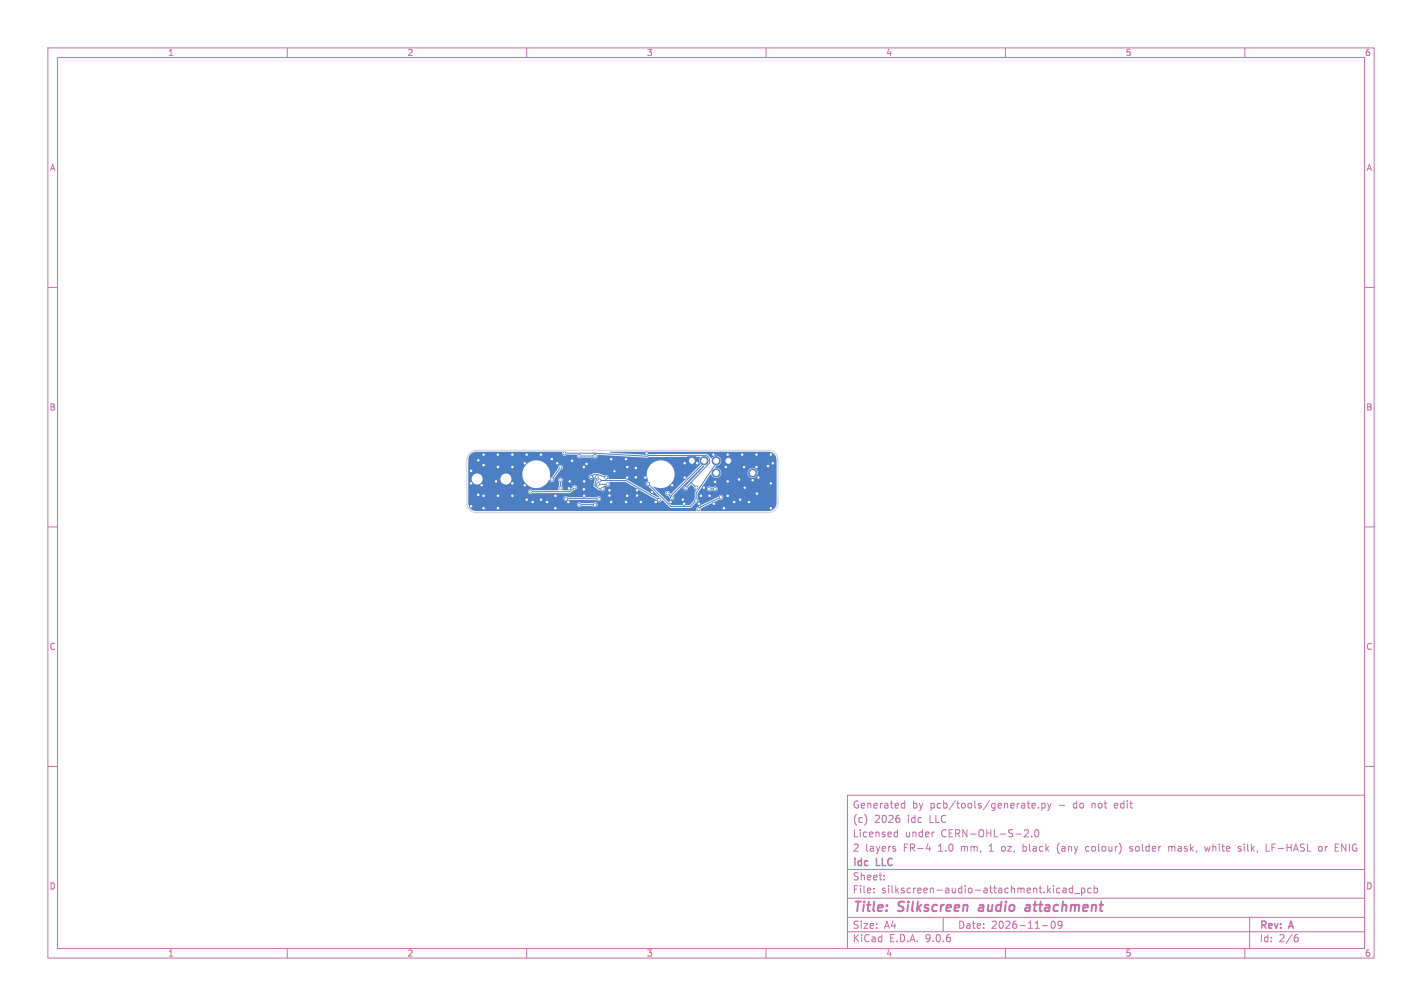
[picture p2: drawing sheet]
<svg xmlns="http://www.w3.org/2000/svg" width="297mm" height="210mm" viewBox="0 0 297 210" stroke-linecap="round" stroke-linejoin="round" font-family="sans-serif">
<defs><g id="words">
<g font-size="2.8" fill="#c872ab">
<text x="178" y="190.9">Title:</text>
<text x="187.7" y="190.9">Silkscreen</text>
<text x="205.3" y="190.9">audio</text>
<text x="215.8" y="190.9">attachment</text>
</g>
<g font-size="2.1" fill="#c872ab">
<text x="178" y="172">(c)</text>
<text x="178" y="169">Generated</text>
<text x="182.6" y="172">2026</text>
<text x="189.6" y="172">idc</text>
<text x="190.5" y="169">by</text>
<text x="194.2" y="172">LLC</text>
<text x="194.3" y="169">pcb/tools/generate.py</text>
<text x="221.2" y="169">-</text>
<text x="224.4" y="169">do</text>
<text x="228.4" y="169">not</text>
<text x="233.3" y="169">edit</text>
<text x="178" y="178">2</text>
<text x="178" y="175">Licensed</text>
<text x="180.7" y="178">layers</text>
<text x="188.7" y="178">FR-4</text>
<text x="189" y="175">under</text>
<text x="196.1" y="178">1.0</text>
<text x="196.6" y="175">CERN-OHL-S-2.0</text>
<text x="201" y="178">mm,</text>
<text x="207" y="178">1</text>
<text x="209.7" y="178">oz,</text>
<text x="214.3" y="178">black</text>
<text x="221.6" y="178">(any</text>
<text x="227.7" y="178">colour)</text>
<text x="237.1" y="178">solder</text>
<text x="245.3" y="178">mask,</text>
<text x="253.1" y="178">white</text>
<text x="260.2" y="178">silk,</text>
<text x="266.1" y="178">LF-HASL</text>
<text x="277.3" y="178">or</text>
<text x="280.8" y="178">ENIG</text>
<text x="178" y="184">Sheet:</text>
<text x="178" y="181.2">idc</text>
<text x="183.1" y="181.2">LLC</text>
<text x="178" y="186.7">File:</text>
<text x="184.1" y="186.7">silkscreen-audio-attachment.kicad_pcb</text>
<text x="178" y="196.9">KiCad</text>
<text x="178" y="194.1">Size:</text>
<text x="184.7" y="194.1">A4</text>
<text x="185.7" y="196.9">E.D.A.</text>
<text x="193.3" y="196.9">9.0.6</text>
<text x="200" y="194.1">Date:</text>
<text x="207" y="194.1">2026-11-09</text>
<text x="263" y="194.3">Rev:</text>
<text x="263" y="196.9">Id:</text>
<text x="267.1" y="196.9">2/6</text>
<text x="269.4" y="194.3">A</text>
</g>
<g font-size="1.8" fill="#c872ab">
<text x="35" y="11.9">1</text>
<text x="85" y="11.9">2</text>
<text x="135" y="11.9">3</text>
<text x="185" y="11.9">4</text>
<text x="235" y="11.9">5</text>
<text x="285" y="11.9">6</text>
<text x="10.3" y="35.9">A</text>
<text x="285.4" y="35.9">A</text>
<text x="10.3" y="85.9">B</text>
<text x="285.3" y="85.9">B</text>
<text x="10.3" y="135.9">C</text>
<text x="285.3" y="135.9">C</text>
<text x="10.3" y="185.9">D</text>
<text x="285.3" y="185.9">D</text>
<text x="35" y="199.9">1</text>
<text x="85" y="199.9">2</text>
<text x="135" y="199.9">3</text>
<text x="185" y="199.9">4</text>
<text x="235" y="199.9">5</text>
<text x="285" y="199.9">6</text>
</g>
</g></defs>
<g fill="none" stroke="#c872ab" stroke-width=".21">
<path d="M10 10h277v190h-277zM12 12h273v186h-273zM60 10v2M110 10v2M160 10v2M210 10v2M260 10v2M10 60h2M285 60h2M10 110h2M285 110h2M10 160h2"/>
<path d="M177 166h108v32h-108zM181 170.6v1M186.9 177.2l.2 .2-.2 .3M186.9 176.7l.1 .1M186.9 174.6h.6M186.9 173.8h.6M187.5 173.2v1.5M187.8 170.8l.2 .3-.2 .5M188.4 168.6h.6M188.4 167.8h.6M189 167.2v1.5M193.5 177.2h.9"/>
<path d="M194.2 176.7v1M195 173.7h.1M214 173.3l.5-.1 .3 .4-.9 1.1h.9M214.5 167.7h.6M215 168.7h.1M215.5 174.6v.1M215.5 168.2l.7-.1v-.3l-.5-.1-.2 .2 .1 .7h.6M216.2 173.3l.3-.1a.8 .8 0 0 1 .5 .7 .8 .8 0 0 1-.5 .8l-.3-.1-.1-.5zM216.9 168.6v.1M217.6 167.8l.4-.1 .3 .3-.1 .6h-.6M217.6 167.7v1.5M218.8 167.7l.4 1"/>
<path d="M219.2 168.7l-.4 .5M219.5 167.7l-.3 1M221 176.3l-.2 .7 .2 1M227.3 176.7l-.4 .1-.2 .2 .1 .6 .5 .1M236 177.6h.5M236.5 176.8l-.3-.1-.2 .2v.2l.5 .2M244.1 176.8l.4-.1 .2 .2M244.1 176.7v1M251.6 176.7l.3 1 .3-.7 .3 .7M258.6 177l.6 .4-.2 .3-.4-.1M259.2 176.8l-.4-.1-.2 .2M264.5 176.2v1.5h.7"/>
<path d="M275.5 176.8l.2-.1 .4 .1 .1 .6-.2 .2-.3 .1-.2-.1zM280.2 177.7v-1.5l.9 1.5M285 160h2M60 198v2M110 198v2M160 198v2M177 194.5h108M177 191.5h108M177 187.5h108M177 181.5h108M182.5 186.3v.1M182.5 185.5v.1"/>
<path d="M184.7 183.6v.1M184.7 182.8v.1M197 191.5v3M210 198v2M217.7 193.2h1.2M219.7 192.4l.2-.1a.8 .8 0 0 1 .5 .7 .8 .8 0 0 1-.5 .8 1 1 0 0 1-.2-1.4zM220.8 186.3h.6M220.8 185.5h.6M221.8 192.9l-.3 .3h-.4l-.1-.3 .1-.5 .4-.1 .2 .1a.99 .99 0 0 1-.3 1.4h-.3M222 185.5h.6l.1 .9M222.7 185.8h-.5l-.2 .2 .2 .4 .5-.1M224 185.5l-.4-.1-.3 .3 .2 .6h.5"/>
<path d="M224 184.9v1.5M224.4 186.5h1.1M225.9 185.5l.4-.1 .3 .3-.1 .6h-.6M225.9 185.4v1.5M227.9 185.5l-.4-.1-.3 .3 .1 .6h.6M228.5 185.5l.5-.1 .2 .3-.1 .6h-.6M228.5 184.9v1.5M260 198v2M261 191.5v6.5M270.6 195.7h.4l.2 .3-.1 .5-.5 .1M271 195.1l-.4 .1"/>
</g>
<path d="M204.5 189.5l-.1 .4 .2 .3M214.3 189h.8M215.1 189.4h-.7a.4 .4 0 0 0-.3 .4 .4 .4 0 0 0 .2 .4l.7-.1" fill="none" stroke="#c872ab" stroke-width=".4"/>
<g fill="#4d7fc4" stroke="#4d7fc4" stroke-width=".21">
<path d="M143.7 95.3h1.7v1.7h-1.7z"/>
<circle cx="157.2" cy="98.7" r=".85"/>
<circle cx="149.6" cy="98.7" r=".85"/>
<circle cx="147" cy="96.2" r=".85"/>
<circle cx="149.6" cy="96.2" r=".85"/>
<circle cx="152.1" cy="96.2" r=".85"/>
<circle cx="118.2" cy="104.1" r=".3"/>
<circle cx="125.1" cy="104.1" r=".3"/>
<circle cx="117.1" cy="97.5" r=".3"/>
<circle cx="115.3" cy="100.1" r=".3"/>
<circle cx="117.1" cy="100.2" r=".3"/>
<circle cx="117.1" cy="101.9" r=".3"/>
<circle cx="121" cy="105.4" r=".3"/>
<circle cx="124.3" cy="105.4" r=".3"/>
<circle cx="124.3" cy="95.2" r=".3"/>
<circle cx="121" cy="95.2" r=".3"/>
<circle cx="110.8" cy="102.7" r=".3"/>
<circle cx="120" cy="101.7" r=".3"/>
<circle cx="124.7" cy="99.7" r=".3"/>
<circle cx="125.8" cy="102.1" r=".3"/>
<circle cx="124.9" cy="101.1" r=".3"/>
<circle cx="126.9" cy="101.1" r=".3"/>
<circle cx="137.7" cy="104.4" r=".3"/>
<circle cx="125.2" cy="100.3" r=".3"/>
<circle cx="126.6" cy="99.7" r=".3"/>
<circle cx="123.5" cy="99.6" r=".3"/>
<circle cx="145.9" cy="106.3" r=".3"/>
<circle cx="150.5" cy="103.8" r=".3"/>
<circle cx="146" cy="105.1" r=".3"/>
<circle cx="136.2" cy="102.7" r=".3"/>
<circle cx="161.4" cy="96.7" r=".3"/>
<circle cx="143" cy="96.7" r=".3"/>
<circle cx="148.2" cy="103.5" r=".3"/>
<circle cx="130.8" cy="104.8" r=".3"/>
<circle cx="103.6" cy="100.5" r=".3"/>
<circle cx="133.8" cy="104.8" r=".3"/>
<circle cx="101" cy="97.1" r=".3"/>
<circle cx="127.7" cy="104.8" r=".3"/>
<circle cx="122" cy="100.5" r=".3"/>
<circle cx="149.3" cy="100.6" r=".3"/>
<circle cx="161" cy="100.9" r=".3"/>
<circle cx="161" cy="106.1" r=".3"/>
<circle cx="127.6" cy="95.8" r=".3"/>
<circle cx="142.6" cy="104.3" r=".3"/>
<circle cx="142.9" cy="105.1" r=".3"/>
<circle cx="98.4" cy="105.7" r=".3"/>
<circle cx="104" cy="97.5" r=".3"/>
<circle cx="119" cy="100.5" r=".3"/>
<circle cx="151.2" cy="106.1" r=".3"/>
<circle cx="132.8" cy="97.7" r=".3"/>
<circle cx="132.8" cy="99.7" r=".3"/>
<circle cx="145.6" cy="96.7" r=".3"/>
<circle cx="121.9" cy="97.5" r=".3"/>
<circle cx="135.1" cy="94.7" r=".3"/>
<circle cx="100.6" cy="101.3" r=".3"/>
<circle cx="98.4" cy="98.3" r=".3"/>
<circle cx="130.8" cy="95.8" r=".3"/>
<circle cx="122.5" cy="96.8" r=".3"/>
<circle cx="101" cy="106.1" r=".3"/>
<circle cx="110" cy="104.3" r=".3"/>
<circle cx="131" cy="103.5" r=".3"/>
<circle cx="157.2" cy="100.2" r=".3"/>
<circle cx="133.1" cy="102.4" r=".3"/>
<circle cx="152" cy="94.9" r=".3"/>
<circle cx="158.1" cy="103.1" r=".3"/>
<circle cx="154.6" cy="104.3" r=".3"/>
<circle cx="160.4" cy="97.3" r=".3"/>
<circle cx="116" cy="103.5" r=".3"/>
<circle cx="158" cy="94.9" r=".3"/>
<circle cx="104" cy="106.1" r=".3"/>
<circle cx="155.5" cy="101.8" r=".3"/>
<circle cx="155.4" cy="97.5" r=".3"/>
<circle cx="136.9" cy="104.8" r=".3"/>
<circle cx="140.1" cy="104.8" r=".3"/>
<circle cx="101" cy="103.5" r=".3"/>
<circle cx="140.4" cy="101.3" r=".3"/>
<circle cx="152" cy="100.5" r=".3"/>
<circle cx="161" cy="94.9" r=".3"/>
<circle cx="153.4" cy="104.8" r=".3"/>
<circle cx="116" cy="106.1" r=".3"/>
<circle cx="99.9" cy="103.3" r=".3"/>
<circle cx="116.4" cy="96.7" r=".3"/>
<circle cx="107" cy="94.9" r=".3"/>
<circle cx="158" cy="97.5" r=".3"/>
<circle cx="119.5" cy="96.2" r=".3"/>
<circle cx="154.4" cy="100.1" r=".3"/>
<circle cx="149" cy="94.9" r=".3"/>
<circle cx="118.8" cy="102" r=".3"/>
<circle cx="149.1" cy="105.1" r=".3"/>
<circle cx="146.4" cy="103.5" r=".3"/>
<circle cx="143" cy="99.7" r=".3"/>
<circle cx="158.4" cy="99.7" r=".3"/>
<circle cx="134.8" cy="99.7" r=".3"/>
<circle cx="111.3" cy="104.8" r=".3"/>
<circle cx="118.7" cy="104.8" r=".3"/>
<circle cx="121.9" cy="102.1" r=".3"/>
<circle cx="156.5" cy="104.8" r=".3"/>
<circle cx="122" cy="103.5" r=".3"/>
<circle cx="114.3" cy="104.8" r=".3"/>
<circle cx="113" cy="94.9" r=".3"/>
<circle cx="131" cy="99.7" r=".3"/>
<circle cx="155" cy="94.9" r=".3"/>
<circle cx="109.6" cy="101.3" r=".3"/>
<circle cx="131" cy="97.5" r=".3"/>
<circle cx="107" cy="100.9" r=".3"/>
<circle cx="115.2" cy="95.8" r=".3"/>
<circle cx="104" cy="103.5" r=".3"/>
<circle cx="127.3" cy="103.5" r=".3"/>
<circle cx="113" cy="104.3" r=".3"/>
<circle cx="127.3" cy="102.4" r=".3"/>
<circle cx="101" cy="94.9" r=".3"/>
<circle cx="151.6" cy="97.5" r=".3"/>
<circle cx="152" cy="103.5" r=".3"/>
<circle cx="107" cy="97.5" r=".3"/>
<circle cx="147" cy="101.8" r=".3"/>
<circle cx="107" cy="103.5" r=".3"/>
<circle cx="104" cy="94.9" r=".3"/>
<circle cx="99.9" cy="96.1" r=".3"/>
<circle cx="128.3" cy="98.4" r=".28"/>
<circle cx="109.6" cy="96.7" r=".3"/>
<circle cx="98.4" cy="100.9" r=".3"/>
<circle cx="133.1" cy="103.5" r=".3"/>
<circle cx="110" cy="94.9" r=".3"/>
<circle cx="140.4" cy="103.9" r=".3"/>
<circle cx="139.5" cy="103" r=".3"/>
<circle cx="135.4" cy="101" r=".3"/>
<circle cx="145.4" cy="104.5" r=".3"/>
<circle cx="145.5" cy="101.8" r=".3"/>
<circle cx="143.2" cy="101.9" r=".3"/>
<circle cx="117.9" cy="94.7" r=".3"/>
<circle cx="149.4" cy="102.1" r=".3"/>
<circle cx="148.2" cy="102.1" r=".3"/>
</g>
<g fill="none" stroke="#4d7fc4" stroke-width=".21">
<path d="M117 97.6l-1.7 2.5M117.9 94.7l6.1-.1 11.2 .7 .3-.2h12l.7 .6v1l-5 5.2M121 95.2h3.3M123.5 99.6l.4-.5h.9l1.8 .6M124.7 99.7l-.4 1.7 .9 .7h.6M146.7 97l-6.6 6.6M149.3 97l-3.9 6v1.5l-1.3 1.3h-4l-4.8-4.8M117 100.2v1.7M118.2 104.1h6.9M120 101.8l-1.1 .9h-8.1M121 105.4h3.3M124.9 101.1h2"/>
<path d="M125.2 100.3h5.5l7 4.1M139.4 103l.9 .9M144.3 100.7l1.2 1.1M148.2 102.1h1.2M150.5 103.8l-4.1 2-.5 .5"/>
</g>
<path d="M98.2 94.9l.6-.4 .7-.2 17.9 .1a.54 .54 0 0 0 .3 .7 .54 .54 0 0 0 .7-.2h2.1a.57 .57 0 0 0 .2 .7 .57 .57 0 0 0 .7-.1h2.5a.55 .55 0 0 0 .7 .1 .55 .55 0 0 0 .2-.6l10.4 .6 .4-.2h10.6a1.55 1.55 0 0 0 0 1.6l-6.2 6.1a.53 .53 0 0 0-.5-.6 .53 .53 0 0 0-.5 .7l.8 .6a.54 .54 0 0 0 .8 .6 .54 .54 0 0 0 .1-1l6.1-6.1h.3l-3.8 4.1a.53 .53 0 0 0-.6 .5 .53 .53 0 0 0 .6 .5 .53 .53 0 0 0 .4-.6l.7-.6 .5 .5 .1 .4 .4 .2-.3 .6v1.2l-.2 .5-.9 .8h-3.7l-3.8-3.8a2.93 2.93 0 0 0 4.4-2.8 2.93 2.93 0 0 0-4.8-2 3.1 3.1 0 0 0-.7 3.7 .53 .53 0 0 0-.6 .5 .53 .53 0 0 0 .7 .5l2.2 2.3-.2 .1-6.7-3.9h-3.7a.58 .58 0 0 0-.2-.7 .58 .58 0 0 0-.6 0l-1.5-.6-.9 .1-.4 .3a.52 .52 0 0 0-.5 .5 .52 .52 0 0 0 .6 .5 .52 .52 0 0 0 .4-.6h.1l.2 .5-.3 1v.6l1.1 .7 .4 .1a.54 .54 0 0 0 .8-.1 .54 .54 0 0 0-.3-.8l.5-.1a.55 .55 0 0 0 .8 .1 .55 .55 0 0 0 0-.8l3.3-.1 6.6 3.9a.55 .55 0 0 0 .6 .3 .55 .55 0 0 0 .5-.4l1.8 1.7h4.1l1.1-1.1a.53 .53 0 0 0 .6-.3 .53 .53 0 0 0-.2-.6v-1.1l.7-1h1.2a.53 .53 0 0 0 .4 .5 .53 .53 0 0 0 .6-.1h.4a.51 .51 0 0 0 .8 0 .51 .51 0 0 0-.1-.8 .51 .51 0 0 0-.7 .1l-.9-.2-.5 .5h-1.2l2-3a1.12 1.12 0 0 0 1.3 .8 1.12 1.12 0 0 0 .9-1.2h5.6v.2a1.06 1.06 0 0 0 1.6 .8 1.06 1.06 0 0 0 0-1.8 1.06 1.06 0 0 0-1.6 .8h-5.6v-.2a1.51 1.51 0 0 0-1.3-.8l.2-.3a1.09 1.09 0 0 0 1-1.7 1.09 1.09 0 0 0-1.9 .1l-1.1-1-12 .1-.4 .1-7.6-.4-.1-.1 33.1-.1a1.7 1.7 0 0 1 1.7 1.7v9a1.7 1.7 0 0 1-1.7 1.7l-14.2-.1 .3-.6 3.8-1.7a.51 .51 0 0 0 .6-.4 .51 .51 0 0 0-.4-.6 .51 .51 0 0 0-.6 .4l-4.4 2.2-.2 .8h-45.9a1.7 1.7 0 0 1-1.5-1l-.2-.4h22.7v.1a.53 .53 0 0 0 .4 .4 .53 .53 0 0 0 .5-.1h2.5a.51 .51 0 0 0 .8 0 .51 .51 0 0 0-.1-.8 .51 .51 0 0 0-.7 .1h-2.5l-.3-.1a.5 .5 0 0 0-.6 .4h-22.7v-.3v-1h19.9v.2a.53 .53 0 0 0 .4 .4 .53 .53 0 0 0 .5-.2h6.1a.51 .51 0 0 0 .7 0 .51 .51 0 0 0-.1-.7 .51 .51 0 0 0-.7 .1h-6l-.3-.2a.5 .5 0 0 0-.6 .4h-19.9v-1.4h12.5v.1a.53 .53 0 0 0 .4 .4 .53 .53 0 0 0 .5-.1h7.8l.9-.8a.51 .51 0 0 0 .6-.4 .51 .51 0 0 0-.6-.6 .51 .51 0 0 0-.4 .6l-.7 .5h-1.3l-.1-1.7a.51 .51 0 0 0 0-.8 .51 .51 0 0 0-.8 .1 .51 .51 0 0 0 .1 .7l-.1 1.7h-5.4l-.3-.1a.5 .5 0 0 0-.6 .4h-12.5v-2.7h.7v.2a1.15 1.15 0 0 0 1.2 1.1 1.15 1.15 0 0 0 1.1-1.3h3.7v.2a1.15 1.15 0 0 0 1.8 .9 1.15 1.15 0 0 0 0-2 1.15 1.15 0 0 0-1.8 .9h-3.7v-.1a1.15 1.15 0 0 0-1.2-1 1.15 1.15 0 0 0-1.1 1.1h-.7v-1.1h11.3v.4a2.95 2.95 0 0 0 2.4 2.7 2.95 2.95 0 0 0 3.2-1.7 .55 .55 0 0 0 .7 .4 .55 .55 0 0 0 .4-.7l1.3-1.8a.51 .51 0 0 0 .4-.7 .51 .51 0 0 0-.6-.3 .51 .51 0 0 0-.4 .6l-1.2 1.9-.5 .1a2.91 2.91 0 0 0-2.4-3.6 2.91 2.91 0 0 0-3.3 2.7h-11.3v-3z" fill="#4d7fc4"/>
<path d="M98.1 94.6l.6-.4 .8-.2h61a2 2 0 0 1 2 2v9a2 2 0 0 1-2 2h-61a2 2 0 0 1-2-2v-9.2l.2-.6z" fill="none" stroke="#d0d2cd" stroke-width=".21"/>
<g fill="#fff" stroke="#fff" stroke-width=".21">
<circle cx="118.2" cy="104.1" r=".15"/>
<circle cx="125" cy="104.1" r=".15"/>
<circle cx="117" cy="97.6" r=".15"/>
<circle cx="115.3" cy="100.1" r=".15"/>
<circle cx="117" cy="100.2" r=".15"/>
<circle cx="117" cy="101.9" r=".15"/>
<circle cx="121" cy="105.4" r=".15"/>
<circle cx="124.3" cy="105.3" r=".15"/>
<circle cx="124.3" cy="95.2" r=".15"/>
<circle cx="121" cy="95.2" r=".15"/>
<circle cx="110.8" cy="102.6" r=".15"/>
<circle cx="120" cy="101.8" r=".15"/>
<circle cx="124.6" cy="99.6" r=".15"/>
<circle cx="125.9" cy="102" r=".15"/>
<circle cx="124.9" cy="101.1" r=".15"/>
<circle cx="126.9" cy="101.1" r=".15"/>
<circle cx="137.7" cy="104.4" r=".15"/>
<circle cx="125.2" cy="100.3" r=".15"/>
<circle cx="126.6" cy="99.7" r=".15"/>
<circle cx="123.5" cy="99.6" r=".15"/>
<circle cx="145.9" cy="106.3" r=".15"/>
<circle cx="150.5" cy="103.8" r=".15"/>
<circle cx="146" cy="105.1" r=".15"/>
<circle cx="136.2" cy="102.7" r=".15"/>
<circle cx="161.4" cy="96.7" r=".15"/>
<circle cx="143" cy="96.7" r=".15"/>
<circle cx="148.2" cy="103.5" r=".15"/>
<circle cx="130.7" cy="104.8" r=".15"/>
<circle cx="103.6" cy="100.5" r=".15"/>
<circle cx="133.8" cy="104.8" r=".15"/>
<circle cx="101" cy="97.1" r=".15"/>
<circle cx="127.7" cy="104.8" r=".15"/>
<circle cx="122" cy="100.5" r=".15"/>
<circle cx="149.4" cy="100.6" r=".15"/>
<circle cx="161" cy="100.9" r=".15"/>
<circle cx="161" cy="106.1" r=".15"/>
<circle cx="127.7" cy="95.9" r=".15"/>
<circle cx="142.6" cy="104.3" r=".15"/>
<circle cx="142.9" cy="105.1" r=".15"/>
<circle cx="98.4" cy="105.7" r=".15"/>
<circle cx="104" cy="97.5" r=".15"/>
<circle cx="119" cy="100.5" r=".15"/>
<circle cx="151.2" cy="106.1" r=".15"/>
<circle cx="132.8" cy="97.7" r=".15"/>
<circle cx="132.8" cy="99.6" r=".15"/>
<circle cx="145.6" cy="96.7" r=".15"/>
<circle cx="122" cy="97.5" r=".15"/>
<circle cx="135" cy="94.6" r=".15"/>
<circle cx="100.6" cy="101.3" r=".15"/>
<circle cx="98.4" cy="98.3" r=".15"/>
<circle cx="130.7" cy="95.9" r=".15"/>
<circle cx="122.5" cy="96.9" r=".15"/>
<circle cx="101" cy="106.1" r=".15"/>
<circle cx="110" cy="104.3" r=".15"/>
<circle cx="131" cy="103.5" r=".15"/>
<circle cx="157.2" cy="100.2" r=".15"/>
<circle cx="133" cy="102.3" r=".15"/>
<circle cx="152" cy="94.9" r=".15"/>
<circle cx="158.1" cy="103" r=".15"/>
<circle cx="154.6" cy="104.3" r=".15"/>
<circle cx="160.4" cy="97.3" r=".15"/>
<circle cx="116" cy="103.5" r=".15"/>
<circle cx="158" cy="94.9" r=".15"/>
<circle cx="104" cy="106.1" r=".15"/>
<circle cx="155.5" cy="101.8" r=".15"/>
<circle cx="155.4" cy="97.5" r=".15"/>
<circle cx="137" cy="104.8" r=".15"/>
<circle cx="140" cy="104.8" r=".15"/>
<circle cx="101" cy="103.5" r=".15"/>
<circle cx="140.4" cy="101.3" r=".15"/>
<circle cx="152" cy="100.5" r=".15"/>
<circle cx="161" cy="94.9" r=".15"/>
<circle cx="153.4" cy="104.8" r=".15"/>
<circle cx="116" cy="106.1" r=".15"/>
<circle cx="99.9" cy="103.3" r=".15"/>
<circle cx="116.4" cy="96.7" r=".15"/>
<circle cx="107" cy="94.9" r=".15"/>
<circle cx="158" cy="97.5" r=".15"/>
<circle cx="119.5" cy="96.2" r=".15"/>
<circle cx="154.4" cy="100.1" r=".15"/>
<circle cx="149" cy="94.9" r=".15"/>
<circle cx="118.9" cy="101.9" r=".15"/>
<circle cx="149.1" cy="105.2" r=".15"/>
<circle cx="146.4" cy="103.5" r=".15"/>
<circle cx="143" cy="99.7" r=".15"/>
<circle cx="158.4" cy="99.7" r=".15"/>
<circle cx="134.8" cy="99.7" r=".15"/>
<circle cx="111.3" cy="104.8" r=".15"/>
<circle cx="118.7" cy="104.8" r=".15"/>
<circle cx="122" cy="102.2" r=".15"/>
<circle cx="156.4" cy="104.8" r=".15"/>
<circle cx="122" cy="103.5" r=".15"/>
<circle cx="114.3" cy="104.8" r=".15"/>
<circle cx="113" cy="94.9" r=".15"/>
<circle cx="131" cy="99.7" r=".15"/>
<circle cx="155" cy="94.9" r=".15"/>
<circle cx="109.6" cy="101.3" r=".15"/>
<circle cx="131" cy="97.5" r=".15"/>
<circle cx="107" cy="100.9" r=".15"/>
<circle cx="115.3" cy="95.9" r=".15"/>
<circle cx="104" cy="103.5" r=".15"/>
<circle cx="127.3" cy="103.4" r=".15"/>
<circle cx="113" cy="104.3" r=".15"/>
<circle cx="127.3" cy="102.3" r=".15"/>
<circle cx="101" cy="94.9" r=".15"/>
<circle cx="151.6" cy="97.5" r=".15"/>
<circle cx="152" cy="103.5" r=".15"/>
<circle cx="107" cy="97.5" r=".15"/>
<circle cx="147" cy="101.8" r=".15"/>
<circle cx="107" cy="103.5" r=".15"/>
<circle cx="104" cy="94.9" r=".15"/>
<circle cx="99.9" cy="96.1" r=".15"/>
<circle cx="128.3" cy="98.4" r=".12"/>
<circle cx="109.6" cy="96.7" r=".15"/>
<circle cx="98.4" cy="100.9" r=".15"/>
<circle cx="133" cy="103.5" r=".15"/>
<circle cx="110" cy="94.9" r=".15"/>
<circle cx="140.4" cy="103.9" r=".15"/>
<circle cx="139.4" cy="103" r=".15"/>
<circle cx="135.3" cy="101" r=".15"/>
<circle cx="145.4" cy="104.5" r=".15"/>
<circle cx="145.4" cy="101.8" r=".15"/>
<circle cx="143.2" cy="101.9" r=".15"/>
<circle cx="117.9" cy="94.6" r=".15"/>
<circle cx="149.4" cy="102.1" r=".15"/>
<circle cx="148.1" cy="102.1" r=".15"/>
<circle cx="138" cy="99" r="2.4"/>
<circle cx="99.7" cy="100" r=".65"/>
<circle cx="105.7" cy="100" r=".65"/>
<circle cx="112" cy="99" r="2.4"/>
<circle cx="157.2" cy="98.7" r=".51"/>
<circle cx="149.6" cy="98.7" r=".51"/>
<circle cx="144.5" cy="96.2" r=".51"/>
<circle cx="147" cy="96.2" r=".51"/>
<circle cx="149.6" cy="96.2" r=".51"/>
<circle cx="152.1" cy="96.2" r=".51"/>
</g>
<use href="#words"/>
</svg>
